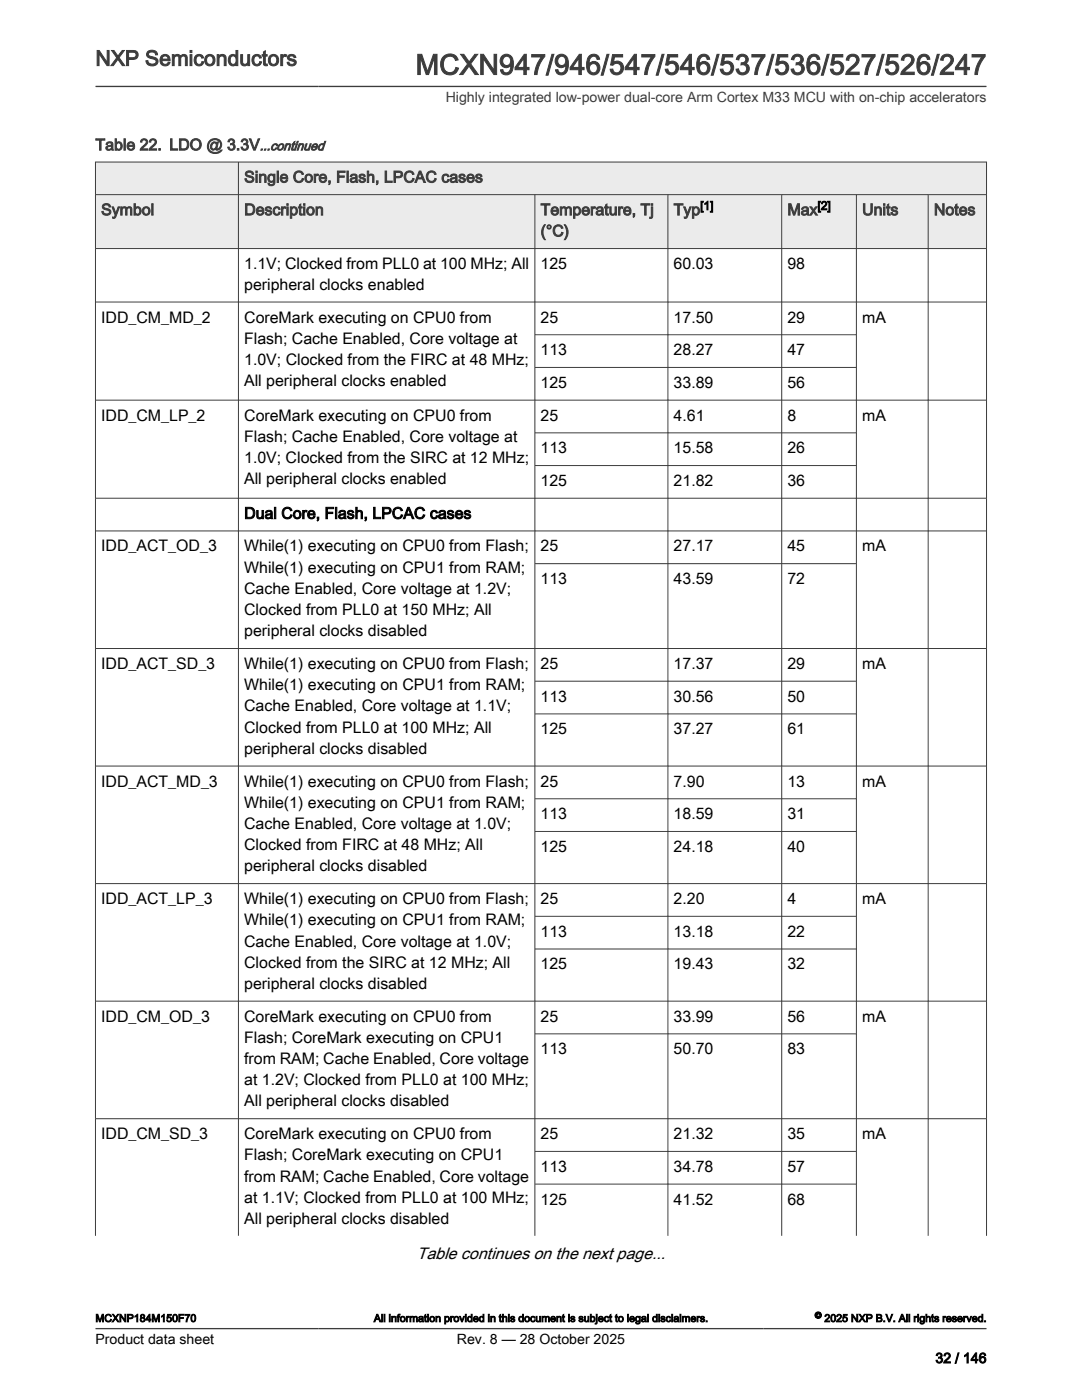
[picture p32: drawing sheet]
<svg xmlns="http://www.w3.org/2000/svg" width="216mm" height="279mm" viewBox="0 0 216 279" stroke-linecap="round" stroke-linejoin="round" font-family="sans-serif">
<defs><g id="words">
<text font-size="5.6" fill="#3c3c3c" x="82.9" y="14.9">MCXN947/946/547/546/537/536/527/526/247</text>
<text font-size="4.2" fill="#3c3c3c" x="19" y="13.1">NXP Semiconductors</text>
<text font-size="3.3" x="83.2" y="251.3">Table continues on the next page...</text>
<g font-size="3.2" fill="#3c3c3c">
<text x="19" y="30">Table 22. LDO @ 3.3V</text>
<text x="48.7" y="36.4">Single Core, Flash, LPCAC cases</text>
<text x="20.2" y="42.9">Symbol</text>
<text x="48.7" y="42.9">Description</text>
<text x="107.9" y="42.9">Temperature, Tj</text>
<text x="107.9" y="47.2">(°C)</text>
<text x="134.4" y="42.9">Typ</text>
<text x="157.1" y="42.9">Max</text>
<text x="172" y="42.9">Units</text>
<text x="186.4" y="42.9">Notes</text>
</g>
<g font-size="3.2">
<text x="48.7" y="53.6">1.1V; Clocked from PLL0 at 100 MHz; All</text>
<text x="107.9" y="53.7">125</text>
<text x="134.4" y="53.7">60.03</text>
<text x="157.1" y="53.7">98</text>
<text x="48.7" y="57.8">peripheral clocks enabled</text>
<text x="20.2" y="64.4">IDD_CM_MD_2</text>
<text x="48.7" y="64.4">CoreMark executing on CPU0 from</text>
<text x="107.9" y="64.4">25</text>
<text x="134.4" y="64.4">17.50</text>
<text x="157.1" y="64.4">29</text>
<text x="172" y="64.4">mA</text>
<text x="48.7" y="68.6">Flash; Cache Enabled, Core voltage at</text>
<text x="107.9" y="70.9">113</text>
<text x="134.4" y="70.9">28.27</text>
<text x="157.1" y="70.9">47</text>
<text x="48.7" y="72.8">1.0V; Clocked from the FIRC at 48 MHz;</text>
<text x="48.7" y="77.1">All peripheral clocks enabled</text>
<text x="107.9" y="77.4">125</text>
<text x="134.4" y="77.4">33.89</text>
<text x="157.1" y="77.4">56</text>
<text x="20.2" y="83.9">IDD_CM_LP_2</text>
<text x="48.7" y="83.9">CoreMark executing on CPU0 from</text>
<text x="107.9" y="83.9">25</text>
<text x="134.4" y="83.9">4.61</text>
<text x="157.1" y="83.9">8</text>
<text x="172" y="83.9">mA</text>
<text x="48.7" y="88.2">Flash; Cache Enabled, Core voltage at</text>
<text x="48.7" y="92.4">1.0V; Clocked from the SIRC at 12 MHz;</text>
<text x="107.9" y="90.5">113</text>
<text x="134.4" y="90.5">15.58</text>
<text x="157.1" y="90.5">26</text>
<text x="48.7" y="96.6">All peripheral clocks enabled</text>
<text x="107.9" y="97">125</text>
<text x="134.4" y="97">21.82</text>
<text x="157.1" y="97">36</text>
<text x="48.7" y="103.5">Dual Core, Flash, LPCAC cases</text>
<text x="20.2" y="110">IDD_ACT_OD_3</text>
<text x="48.7" y="110">While(1) executing on CPU0 from Flash;</text>
<text x="107.9" y="110">25</text>
<text x="134.4" y="110">27.17</text>
<text x="157.1" y="110">45</text>
<text x="172" y="110">mA</text>
<text x="48.7" y="114.3">While(1) executing on CPU1 from RAM;</text>
<text x="48.7" y="118.5">Cache Enabled, Core voltage at 1.2V;</text>
<text x="107.9" y="116.6">113</text>
<text x="134.4" y="116.6">43.59</text>
<text x="157.1" y="116.6">72</text>
<text x="48.7" y="122.7">Clocked from PLL0 at 150 MHz; All</text>
<text x="48.7" y="127">peripheral clocks disabled</text>
<text x="20.2" y="133.5">IDD_ACT_SD_3</text>
<text x="48.7" y="133.5">While(1) executing on CPU0 from Flash;</text>
<text x="48.7" y="137.7">While(1) executing on CPU1 from RAM;</text>
<text x="107.9" y="133.5">25</text>
<text x="134.4" y="133.5">17.37</text>
<text x="157.1" y="133.5">29</text>
<text x="172" y="133.5">mA</text>
<text x="48.7" y="142">Cache Enabled, Core voltage at 1.1V;</text>
<text x="107.9" y="140">113</text>
<text x="134.4" y="140">30.56</text>
<text x="157.1" y="140">50</text>
<text x="48.7" y="146.2">Clocked from PLL0 at 100 MHz; All</text>
<text x="107.9" y="146.6">125</text>
<text x="134.4" y="146.6">37.27</text>
<text x="157.1" y="146.6">61</text>
<text x="48.7" y="150.4">peripheral clocks disabled</text>
<text x="20.2" y="157">IDD_ACT_MD_3</text>
<text x="48.7" y="157">While(1) executing on CPU0 from Flash;</text>
<text x="48.7" y="161.2">While(1) executing on CPU1 from RAM;</text>
<text x="107.9" y="157">25</text>
<text x="134.4" y="157">7.90</text>
<text x="157.1" y="157">13</text>
<text x="172" y="157">mA</text>
<text x="48.7" y="165.4">Cache Enabled, Core voltage at 1.0V;</text>
<text x="107.9" y="163.5">113</text>
<text x="134.4" y="163.5">18.59</text>
<text x="157.1" y="163.5">31</text>
<text x="48.7" y="169.7">Clocked from FIRC at 48 MHz; All</text>
<text x="48.7" y="173.9">peripheral clocks disabled</text>
<text x="107.9" y="170">125</text>
<text x="134.4" y="170">24.18</text>
<text x="157.1" y="170">40</text>
<text x="20.2" y="180.4">IDD_ACT_LP_3</text>
<text x="48.7" y="180.4">While(1) executing on CPU0 from Flash;</text>
<text x="48.7" y="184.7">While(1) executing on CPU1 from RAM;</text>
<text x="107.9" y="180.4">25</text>
<text x="134.4" y="180.4">2.20</text>
<text x="157.1" y="180.4">4</text>
<text x="172" y="180.4">mA</text>
<text x="48.7" y="188.9">Cache Enabled, Core voltage at 1.0V;</text>
<text x="107.9" y="187">113</text>
<text x="134.4" y="187">13.18</text>
<text x="157.1" y="187">22</text>
<text x="48.7" y="193.1">Clocked from the SIRC at 12 MHz; All</text>
<text x="48.7" y="197.4">peripheral clocks disabled</text>
<text x="107.9" y="193.5">125</text>
<text x="134.4" y="193.5">19.43</text>
<text x="157.1" y="193.5">32</text>
<text x="20.2" y="203.9">IDD_CM_OD_3</text>
<text x="48.7" y="203.9">CoreMark executing on CPU0 from</text>
<text x="107.9" y="203.9">25</text>
<text x="134.4" y="203.9">33.99</text>
<text x="157.1" y="203.9">56</text>
<text x="172" y="203.9">mA</text>
<text x="48.7" y="208.1">Flash; CoreMark executing on CPU1</text>
<text x="48.7" y="212.4">from RAM; Cache Enabled, Core voltage</text>
<text x="107.9" y="210.4">113</text>
<text x="134.4" y="210.4">50.70</text>
<text x="157.1" y="210.4">83</text>
<text x="48.7" y="216.6">at 1.2V; Clocked from PLL0 at 100 MHz;</text>
<text x="48.7" y="220.8">All peripheral clocks disabled</text>
<text x="20.2" y="227.3">IDD_CM_SD_3</text>
<text x="48.7" y="227.3">CoreMark executing on CPU0 from</text>
<text x="107.9" y="227.3">25</text>
<text x="134.4" y="227.3">21.32</text>
<text x="157.1" y="227.3">35</text>
<text x="172" y="227.3">mA</text>
<text x="48.7" y="231.6">Flash; CoreMark executing on CPU1</text>
<text x="107.9" y="233.9">113</text>
<text x="134.4" y="233.9">34.78</text>
<text x="157.1" y="233.9">57</text>
<text x="48.7" y="235.8">from RAM; Cache Enabled, Core voltage</text>
<text x="48.7" y="240">at 1.1V; Clocked from PLL0 at 100 MHz;</text>
<text x="48.7" y="244.3">All peripheral clocks disabled</text>
<text x="107.9" y="240.4">125</text>
<text x="134.4" y="240.4">41.52</text>
<text x="157.1" y="240.4">68</text>
</g>
<text font-size="2.8" fill="#3c3c3c" x="88.9" y="20.4">Highly integrated low-power dual-core Arm Cortex M33 MCU with on-chip accelerators</text>
<g font-size="2.8">
<text x="19" y="268.1">Product data sheet</text>
<text x="91.2" y="268.1">Rev. 8 — 28 October 2025</text>
<text x="186.6" y="272">32 / 146</text>
</g>
<text font-size="2.6" fill="#3c3c3c" x="51.8" y="30">...continued</text>
<g font-size="2.4">
<text x="139.7" y="41.9">[1]</text>
<text x="163.1" y="41.9">[2]</text>
</g>
<g font-size="2.1">
<text x="19" y="263.8">MCXNP184M150F70</text>
<text x="74.6" y="263.8">All information provided in this document is subject to legal disclaimers.</text>
<text x="164.5" y="263.8">2025 NXP B.V. All rights reserved.</text>
</g>
<text font-size="1.8" x="162.6" y="263.1">©</text>
</g></defs>
<g fill="#ebebeb">
<path d="M19 32.3h177.8v6.5h-177.8z" fill-rule="evenodd"/>
<path d="M19 38.8h177.8v10.8h-177.8z" fill-rule="evenodd"/>
</g>
<g fill="none" stroke="#3c3c3c" stroke-width=".2">
<path d="M19 32.3h177.9M19 38.8h177.9M19 32.3v214.3M47.6 32.3v214.3M106.7 38.8v207.8M133.3 38.8v207.8M156 38.8v207.8M170.9 38.8v207.8M185.2 38.8v207.8M196.9 32.3v214.3M19 49.6h177.9M19 60.3h177.9"/>
<path d="M19 79.9h177.9M106.7 66.8h64.3M106.7 73.3h64.3M19 99.4h177.9M106.7 86.4h64.3M106.7 92.9h64.3M19 106h177.9M106.7 112.5h64.3M19 129.4h177.9M106.7 135.9h64.3M19 152.9h177.9M106.7 142.5h64.3"/>
<path d="M106.7 159.4h64.3M19 176.3h177.9M106.7 165.9h64.3M19 199.8h177.9M106.7 182.9h64.3M106.7 189.4h64.3M106.7 206.3h64.3M19 223.3h177.9M106.7 229.8h64.3M106.7 236.3h64.3"/>
</g>
<path d="M19 17.3h177.8M19 265.2h177.8" fill="none" stroke="#3c3c3c" stroke-width=".26"/>
<path d="M18.7 269.3h14v4h-14z" fill="#fff"/>
<use href="#words"/>
</svg>
